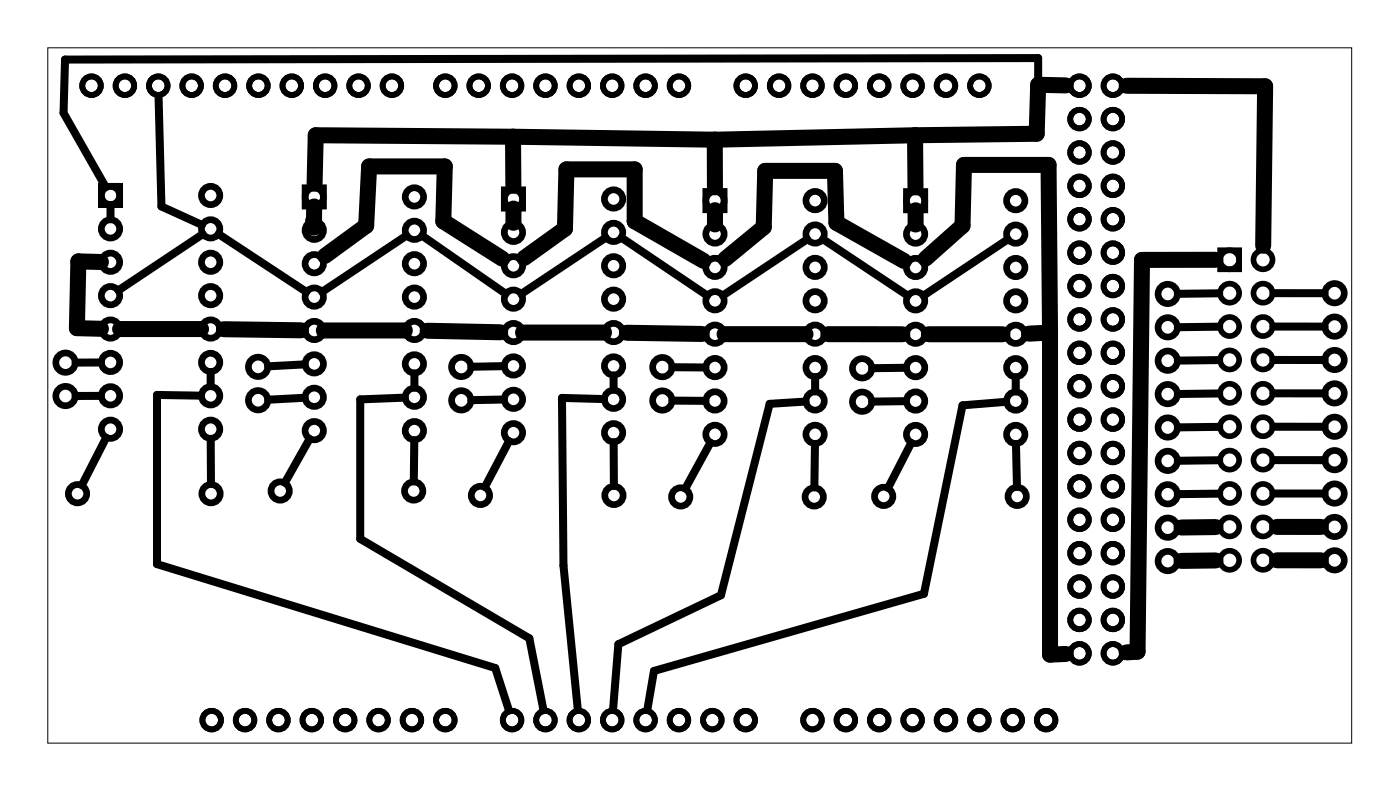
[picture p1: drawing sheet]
<svg xmlns="http://www.w3.org/2000/svg" width="107mm" height="60mm" viewBox="0 0 107 60" stroke-linecap="round" stroke-linejoin="round" font-family="sans-serif">
<path d="M3.6 3.6h99.3v52.9h-99.3z" fill="none" stroke="#000" stroke-width=".08"/>
<g fill="none" stroke="#000" stroke-width=".44">
<circle cx="7" cy="6.5" r=".71"/>
<circle cx="9.5" cy="6.5" r=".71"/>
<circle cx="12" cy="6.5" r=".71"/>
<circle cx="14.6" cy="6.5" r=".71"/>
<circle cx="17.1" cy="6.5" r=".71"/>
<circle cx="19.7" cy="6.5" r=".71"/>
<circle cx="22.2" cy="6.5" r=".71"/>
<circle cx="24.7" cy="6.5" r=".71"/>
<circle cx="27.3" cy="6.5" r=".71"/>
<circle cx="29.8" cy="6.5" r=".71"/>
<circle cx="33.9" cy="6.5" r=".71"/>
<circle cx="36.4" cy="6.5" r=".71"/>
<circle cx="39" cy="6.5" r=".71"/>
<circle cx="41.5" cy="6.5" r=".71"/>
<circle cx="44" cy="6.5" r=".71"/>
<circle cx="46.6" cy="6.5" r=".71"/>
<circle cx="49.1" cy="6.5" r=".71"/>
<circle cx="51.7" cy="6.5" r=".71"/>
<circle cx="56.7" cy="6.5" r=".71"/>
<circle cx="59.3" cy="6.5" r=".71"/>
<circle cx="61.8" cy="6.5" r=".71"/>
<circle cx="64.4" cy="6.5" r=".71"/>
<circle cx="66.9" cy="6.5" r=".71"/>
<circle cx="69.4" cy="6.5" r=".71"/>
<circle cx="72" cy="6.5" r=".71"/>
<circle cx="74.5" cy="6.5" r=".71"/>
<circle cx="82.1" cy="14.1" r=".71"/>
<circle cx="82.1" cy="11.6" r=".71"/>
<circle cx="82.1" cy="16.7" r=".71"/>
<circle cx="82.1" cy="19.2" r=".71"/>
<circle cx="82.1" cy="9.1" r=".71"/>
<circle cx="82.1" cy="6.5" r=".71"/>
<circle cx="84.7" cy="19.2" r=".71"/>
<circle cx="84.7" cy="11.6" r=".71"/>
<circle cx="84.7" cy="14.1" r=".71"/>
<circle cx="84.7" cy="16.7" r=".71"/>
<circle cx="84.7" cy="9.1" r=".71"/>
<circle cx="84.7" cy="6.5" r=".71"/>
<circle cx="82.1" cy="24.3" r=".71"/>
<circle cx="82.1" cy="21.8" r=".71"/>
<circle cx="82.1" cy="39.5" r=".71"/>
<circle cx="82.1" cy="26.8" r=".71"/>
<circle cx="82.1" cy="34.5" r=".71"/>
<circle cx="82.1" cy="29.4" r=".71"/>
<circle cx="82.1" cy="31.9" r=".71"/>
<circle cx="82.1" cy="37" r=".71"/>
<circle cx="84.7" cy="21.8" r=".71"/>
<circle cx="84.7" cy="24.3" r=".71"/>
<circle cx="84.7" cy="34.5" r=".71"/>
<circle cx="84.7" cy="31.9" r=".71"/>
<circle cx="84.7" cy="37" r=".71"/>
<circle cx="84.7" cy="26.8" r=".71"/>
<circle cx="84.7" cy="29.4" r=".71"/>
<circle cx="84.7" cy="39.5" r=".71"/>
<circle cx="16.1" cy="54.8" r=".71"/>
<circle cx="18.6" cy="54.8" r=".71"/>
<circle cx="21.2" cy="54.8" r=".71"/>
<circle cx="23.7" cy="54.8" r=".71"/>
<circle cx="26.3" cy="54.8" r=".71"/>
<circle cx="28.8" cy="54.8" r=".71"/>
<circle cx="31.3" cy="54.8" r=".71"/>
<circle cx="33.9" cy="54.8" r=".71"/>
<circle cx="39" cy="54.8" r=".71"/>
<circle cx="41.5" cy="54.8" r=".71"/>
<circle cx="44" cy="54.8" r=".71"/>
<circle cx="46.6" cy="54.8" r=".71"/>
<circle cx="49.1" cy="54.8" r=".71"/>
<circle cx="51.7" cy="54.8" r=".71"/>
<circle cx="54.2" cy="54.8" r=".71"/>
<circle cx="56.7" cy="54.8" r=".71"/>
<circle cx="61.8" cy="54.8" r=".71"/>
<circle cx="64.4" cy="54.8" r=".71"/>
<circle cx="66.9" cy="54.8" r=".71"/>
<circle cx="69.4" cy="54.8" r=".71"/>
<circle cx="72" cy="54.8" r=".71"/>
<circle cx="74.5" cy="54.8" r=".71"/>
<circle cx="77.1" cy="54.8" r=".71"/>
<circle cx="79.6" cy="54.8" r=".71"/>
<circle cx="82.1" cy="44.6" r=".71"/>
<circle cx="82.1" cy="42.1" r=".71"/>
<circle cx="82.1" cy="49.7" r=".71"/>
<circle cx="82.1" cy="47.2" r=".71"/>
<circle cx="84.7" cy="44.6" r=".71"/>
<circle cx="84.7" cy="49.7" r=".71"/>
<circle cx="84.7" cy="42.1" r=".71"/>
<circle cx="84.7" cy="47.2" r=".71"/>
</g>
<g fill="none" stroke="#000" stroke-width=".51">
<path d="M7.7 14.2h1.4v1.4h-1.4zM23.2 14.3h1.4v1.4h-1.4zM38.4 14.4h1.4v1.4h-1.4zM53.7 14.6h1.4v1.4h-1.4zM69 14.6h1.4v1.4h-1.4z"/>
<circle cx="8.4" cy="20" r=".7"/>
<circle cx="8.4" cy="17.4" r=".7"/>
<circle cx="8.4" cy="14.9" r=".7"/>
<circle cx="16" cy="20" r=".7"/>
<circle cx="16" cy="17.4" r=".7"/>
<circle cx="16" cy="14.9" r=".7"/>
<circle cx="23.9" cy="17.5" r=".7"/>
<circle cx="23.9" cy="15" r=".7"/>
<circle cx="31.5" cy="17.5" r=".7"/>
<circle cx="31.5" cy="15" r=".7"/>
<circle cx="39.1" cy="17.7" r=".7"/>
<circle cx="39.1" cy="15.1" r=".7"/>
<circle cx="46.7" cy="17.7" r=".7"/>
<circle cx="46.7" cy="15.1" r=".7"/>
<circle cx="54.4" cy="17.8" r=".7"/>
<circle cx="54.4" cy="15.3" r=".7"/>
<circle cx="62" cy="17.8" r=".7"/>
<circle cx="62" cy="15.3" r=".7"/>
<circle cx="69.7" cy="17.8" r=".7"/>
<circle cx="69.7" cy="15.3" r=".7"/>
<circle cx="77.3" cy="17.8" r=".7"/>
<circle cx="77.3" cy="15.3" r=".7"/>
<circle cx="5" cy="30.1" r=".74"/>
<circle cx="5" cy="27.6" r=".74"/>
<circle cx="5.9" cy="37.6" r=".7"/>
<circle cx="8.4" cy="30.1" r=".7"/>
<circle cx="8.4" cy="22.5" r=".7"/>
<circle cx="8.4" cy="25" r=".7"/>
<circle cx="8.4" cy="27.6" r=".7"/>
<circle cx="8.4" cy="32.7" r=".7"/>
<circle cx="16" cy="25" r=".7"/>
<circle cx="16" cy="27.6" r=".7"/>
<circle cx="16" cy="30.1" r=".7"/>
<circle cx="16" cy="32.7" r=".7"/>
<circle cx="16" cy="22.5" r=".7"/>
<circle cx="16.1" cy="37.6" r=".7"/>
<circle cx="19.6" cy="30.4" r=".74"/>
<circle cx="19.6" cy="27.9" r=".74"/>
<circle cx="21.3" cy="37.4" r=".7"/>
<circle cx="23.9" cy="20.1" r=".7"/>
<circle cx="23.9" cy="22.6" r=".7"/>
<circle cx="23.9" cy="25.1" r=".7"/>
<circle cx="23.9" cy="27.7" r=".7"/>
<circle cx="23.9" cy="30.2" r=".7"/>
<circle cx="23.9" cy="32.8" r=".7"/>
<circle cx="31.5" cy="37.4" r=".7"/>
<circle cx="31.5" cy="20.1" r=".7"/>
<circle cx="31.5" cy="27.7" r=".7"/>
<circle cx="31.5" cy="22.6" r=".7"/>
<circle cx="31.5" cy="25.1" r=".7"/>
<circle cx="31.5" cy="32.8" r=".7"/>
<circle cx="31.5" cy="30.2" r=".7"/>
<circle cx="35.1" cy="30.5" r=".74"/>
<circle cx="35.1" cy="27.9" r=".74"/>
<circle cx="36.6" cy="37.7" r=".7"/>
<circle cx="39.1" cy="32.9" r=".7"/>
<circle cx="39.1" cy="20.2" r=".7"/>
<circle cx="39.1" cy="22.8" r=".7"/>
<circle cx="39.1" cy="27.8" r=".7"/>
<circle cx="39.1" cy="25.3" r=".7"/>
<circle cx="39.1" cy="30.4" r=".7"/>
<circle cx="46.7" cy="22.8" r=".7"/>
<circle cx="46.7" cy="25.3" r=".7"/>
<circle cx="46.7" cy="30.4" r=".7"/>
<circle cx="46.7" cy="32.9" r=".7"/>
<circle cx="46.7" cy="27.8" r=".7"/>
<circle cx="46.7" cy="20.2" r=".7"/>
<circle cx="46.7" cy="37.7" r=".7"/>
<circle cx="50.4" cy="30.5" r=".74"/>
<circle cx="50.4" cy="27.9" r=".74"/>
<circle cx="51.8" cy="37.8" r=".7"/>
<circle cx="54.4" cy="22.9" r=".7"/>
<circle cx="54.4" cy="20.3" r=".7"/>
<circle cx="54.4" cy="25.4" r=".7"/>
<circle cx="54.4" cy="28" r=".7"/>
<circle cx="54.4" cy="33" r=".7"/>
<circle cx="54.4" cy="30.5" r=".7"/>
<circle cx="62" cy="37.8" r=".7"/>
<circle cx="62" cy="33" r=".7"/>
<circle cx="62" cy="20.3" r=".7"/>
<circle cx="62" cy="22.9" r=".7"/>
<circle cx="62" cy="25.4" r=".7"/>
<circle cx="62" cy="30.5" r=".7"/>
<circle cx="62" cy="28" r=".7"/>
<circle cx="65.6" cy="30.6" r=".74"/>
<circle cx="65.6" cy="28" r=".74"/>
<circle cx="67.2" cy="37.8" r=".7"/>
<circle cx="69.7" cy="28" r=".7"/>
<circle cx="69.7" cy="22.9" r=".7"/>
<circle cx="69.7" cy="33" r=".7"/>
<circle cx="69.7" cy="30.5" r=".7"/>
<circle cx="69.7" cy="25.4" r=".7"/>
<circle cx="69.7" cy="20.3" r=".7"/>
<circle cx="77.3" cy="20.3" r=".7"/>
<circle cx="77.3" cy="25.4" r=".7"/>
<circle cx="77.3" cy="28" r=".7"/>
<circle cx="77.3" cy="30.5" r=".7"/>
<circle cx="77.3" cy="33" r=".7"/>
<circle cx="77.3" cy="22.9" r=".7"/>
<circle cx="77.4" cy="37.8" r=".7"/>
<circle cx="88.9" cy="24.9" r=".74"/>
<circle cx="88.9" cy="22.4" r=".74"/>
<circle cx="88.9" cy="27.4" r=".74"/>
<circle cx="88.9" cy="30" r=".74"/>
<circle cx="88.9" cy="37.6" r=".74"/>
<circle cx="88.9" cy="32.5" r=".74"/>
<circle cx="88.9" cy="35.1" r=".74"/>
<circle cx="101.6" cy="24.8" r=".74"/>
<circle cx="101.6" cy="22.3" r=".74"/>
<circle cx="101.6" cy="27.4" r=".74"/>
<circle cx="101.6" cy="29.9" r=".74"/>
<circle cx="101.6" cy="32.5" r=".74"/>
<circle cx="101.6" cy="35" r=".74"/>
<circle cx="101.6" cy="37.5" r=".74"/>
<circle cx="88.9" cy="42.7" r=".74"/>
<circle cx="88.9" cy="40.1" r=".74"/>
<circle cx="101.6" cy="42.6" r=".74"/>
<circle cx="101.6" cy="40.1" r=".74"/>
</g>
<g fill="none" stroke="#000" stroke-width=".43">
<path d="M92.8 19h1.5v1.5h-1.5z"/>
<circle cx="93.6" cy="19.8" r=".72"/>
<circle cx="96.1" cy="19.8" r=".72"/>
<circle cx="93.6" cy="27.4" r=".72"/>
<circle cx="93.6" cy="29.9" r=".72"/>
<circle cx="93.6" cy="35" r=".72"/>
<circle cx="93.6" cy="32.5" r=".72"/>
<circle cx="93.6" cy="24.8" r=".72"/>
<circle cx="93.6" cy="22.3" r=".72"/>
<circle cx="93.6" cy="37.5" r=".72"/>
<circle cx="96.1" cy="27.4" r=".72"/>
<circle cx="96.1" cy="29.9" r=".72"/>
<circle cx="96.1" cy="35" r=".72"/>
<circle cx="96.1" cy="32.5" r=".72"/>
<circle cx="96.1" cy="22.3" r=".72"/>
<circle cx="96.1" cy="24.8" r=".72"/>
<circle cx="96.1" cy="37.5" r=".72"/>
<circle cx="93.6" cy="40.1" r=".72"/>
<circle cx="93.6" cy="42.6" r=".72"/>
<circle cx="96.1" cy="42.6" r=".72"/>
<circle cx="96.1" cy="40.1" r=".72"/>
</g>
<g fill="none" stroke="#000" stroke-width=".61">
<path d="M8.4 15.6v1.1M12.1 7.3l.2 8.4 3.1 1.4M15.4 17.8l-6.4 4.3M16.6 17.8l6.7 4.4M30.9 17.9l-6.4 4.3M32.1 17.9l6.4 4.4M46.1 18.1l-6.4 4.3M47.3 18.1l6.5 4.4M61.4 18.2l-6.4 4.3M62.6 18.2l6.5 4.3M76.7 18.2l-6.4 4.3M79 6.5v-2.1l-74.1 .1-.1 4.1 3.3 5.6"/>
<path d="M7.7 27.6h-1.9M7.7 30.1h-1.9M8.1 33.3l-1.9 3.6M15.3 30.1l-3.4-.1v12.9l25.8 7.9 1 3.3M16 28.3v1.1M16 33.4l.1 3.4M23.2 27.7l-2.8 .2M23.2 30.3l-2.8 .1M23.6 33.4l-1.9 3.3M30.8 30.2l-3.4 .2v10.6l12.9 7.6 1.1 5.4M31.5 33.5v3.1M31.5 28.4v1.1"/>
<path d="M38.3 27.9h-2.4M38.3 30.4h-2.4M38.7 33.6l-1.8 3.4M46 30.4l-3.2-.1 .1 12.7 1.1 11M46.7 28.6v1.1M46.7 33.6v3.4M51.2 27.9l2.5 .1M51.2 30.5h2.5M54.1 33.7l-1.9 3.5M61.3 30.5l-2.7 .2-3.7 14.6-7.8 3.7-.4 5M62 33.8v3.3M62 28.7v1.1"/>
<path d="M69 28h-2.6M69 30.5l-2.6 .1M69.3 33.7l-1.7 3.4M76.6 30.6l-3.4 .2-2.9 14.4-20.5 5.8-.5 3M77.3 28.7v1.1M77.3 33.8l.1 3.2M92.8 32.5h-3.2M92.8 29.9l-3.2 .1M92.8 27.4h-3.2M92.8 24.9h-3.2M92.8 22.3l-3.2 .1M92.8 37.6h-3.2"/>
<path d="M92.8 35l-3.2 .1M96.9 29.9h3.9M96.9 32.5h3.9M96.9 27.4h3.9M96.9 24.8h3.9M96.9 22.3h3.9M96.9 37.5h3.9M96.9 35h3.9"/>
</g>
<g fill="none" stroke="#000" stroke-width="1.2">
<path d="M7.7 19.9h-1.7l-.1 5.1h1.8M23.9 15.7v1.6l-.1-.5M24.7 19.5l3.2-2.3 .2-4.5h5.7l-.1 4.1 4.5 2.9M39 10.4l15.4 .2M39 10.4l.1 3.7M39 10.4l-15-.1-.1 3.7M39.1 15.9v1.1M39.9 19.6l3.1-2.2 .1-4.5h5.2v3.9l5.2 3M54.4 10.6v3.7M54.4 16v1.1M55.2 19.7l2.9-2.4 .1-4.3h5.3l.2 3.9 5.1 3M69.6 10.3l.1 4"/>
<path d="M69.6 10.3l-15.2 .3M69.7 16v1.1M70.4 19.7l2.8-2.5 .2-4.7h6.4l.1 12.8M81.1 6.5h-2.1l-.1 3.7-9.3 .1M85.7 6.5l10.6 .1-.2 12.1M92.5 19.8h-5.6l-.3 29.8h-.9M9.1 25h6.2M17 25l5.9 .1M24.6 25.1h6.2M32.5 25.2l5.6 .1M39.8 25.3h6.2M47.7 25.3l5.7 .1"/>
<path d="M55.1 25.4h6.2M63 25.4h5.7M70.7 25.4h5.6M79.9 25.3v24.5l1.2-.1M79.9 25.3l-1.6 .1M92.5 42.6l-2.6 .1M92.5 40.1h-2.6M97.2 40.1h3.3M97.2 42.6h3.3"/>
</g>
</svg>
